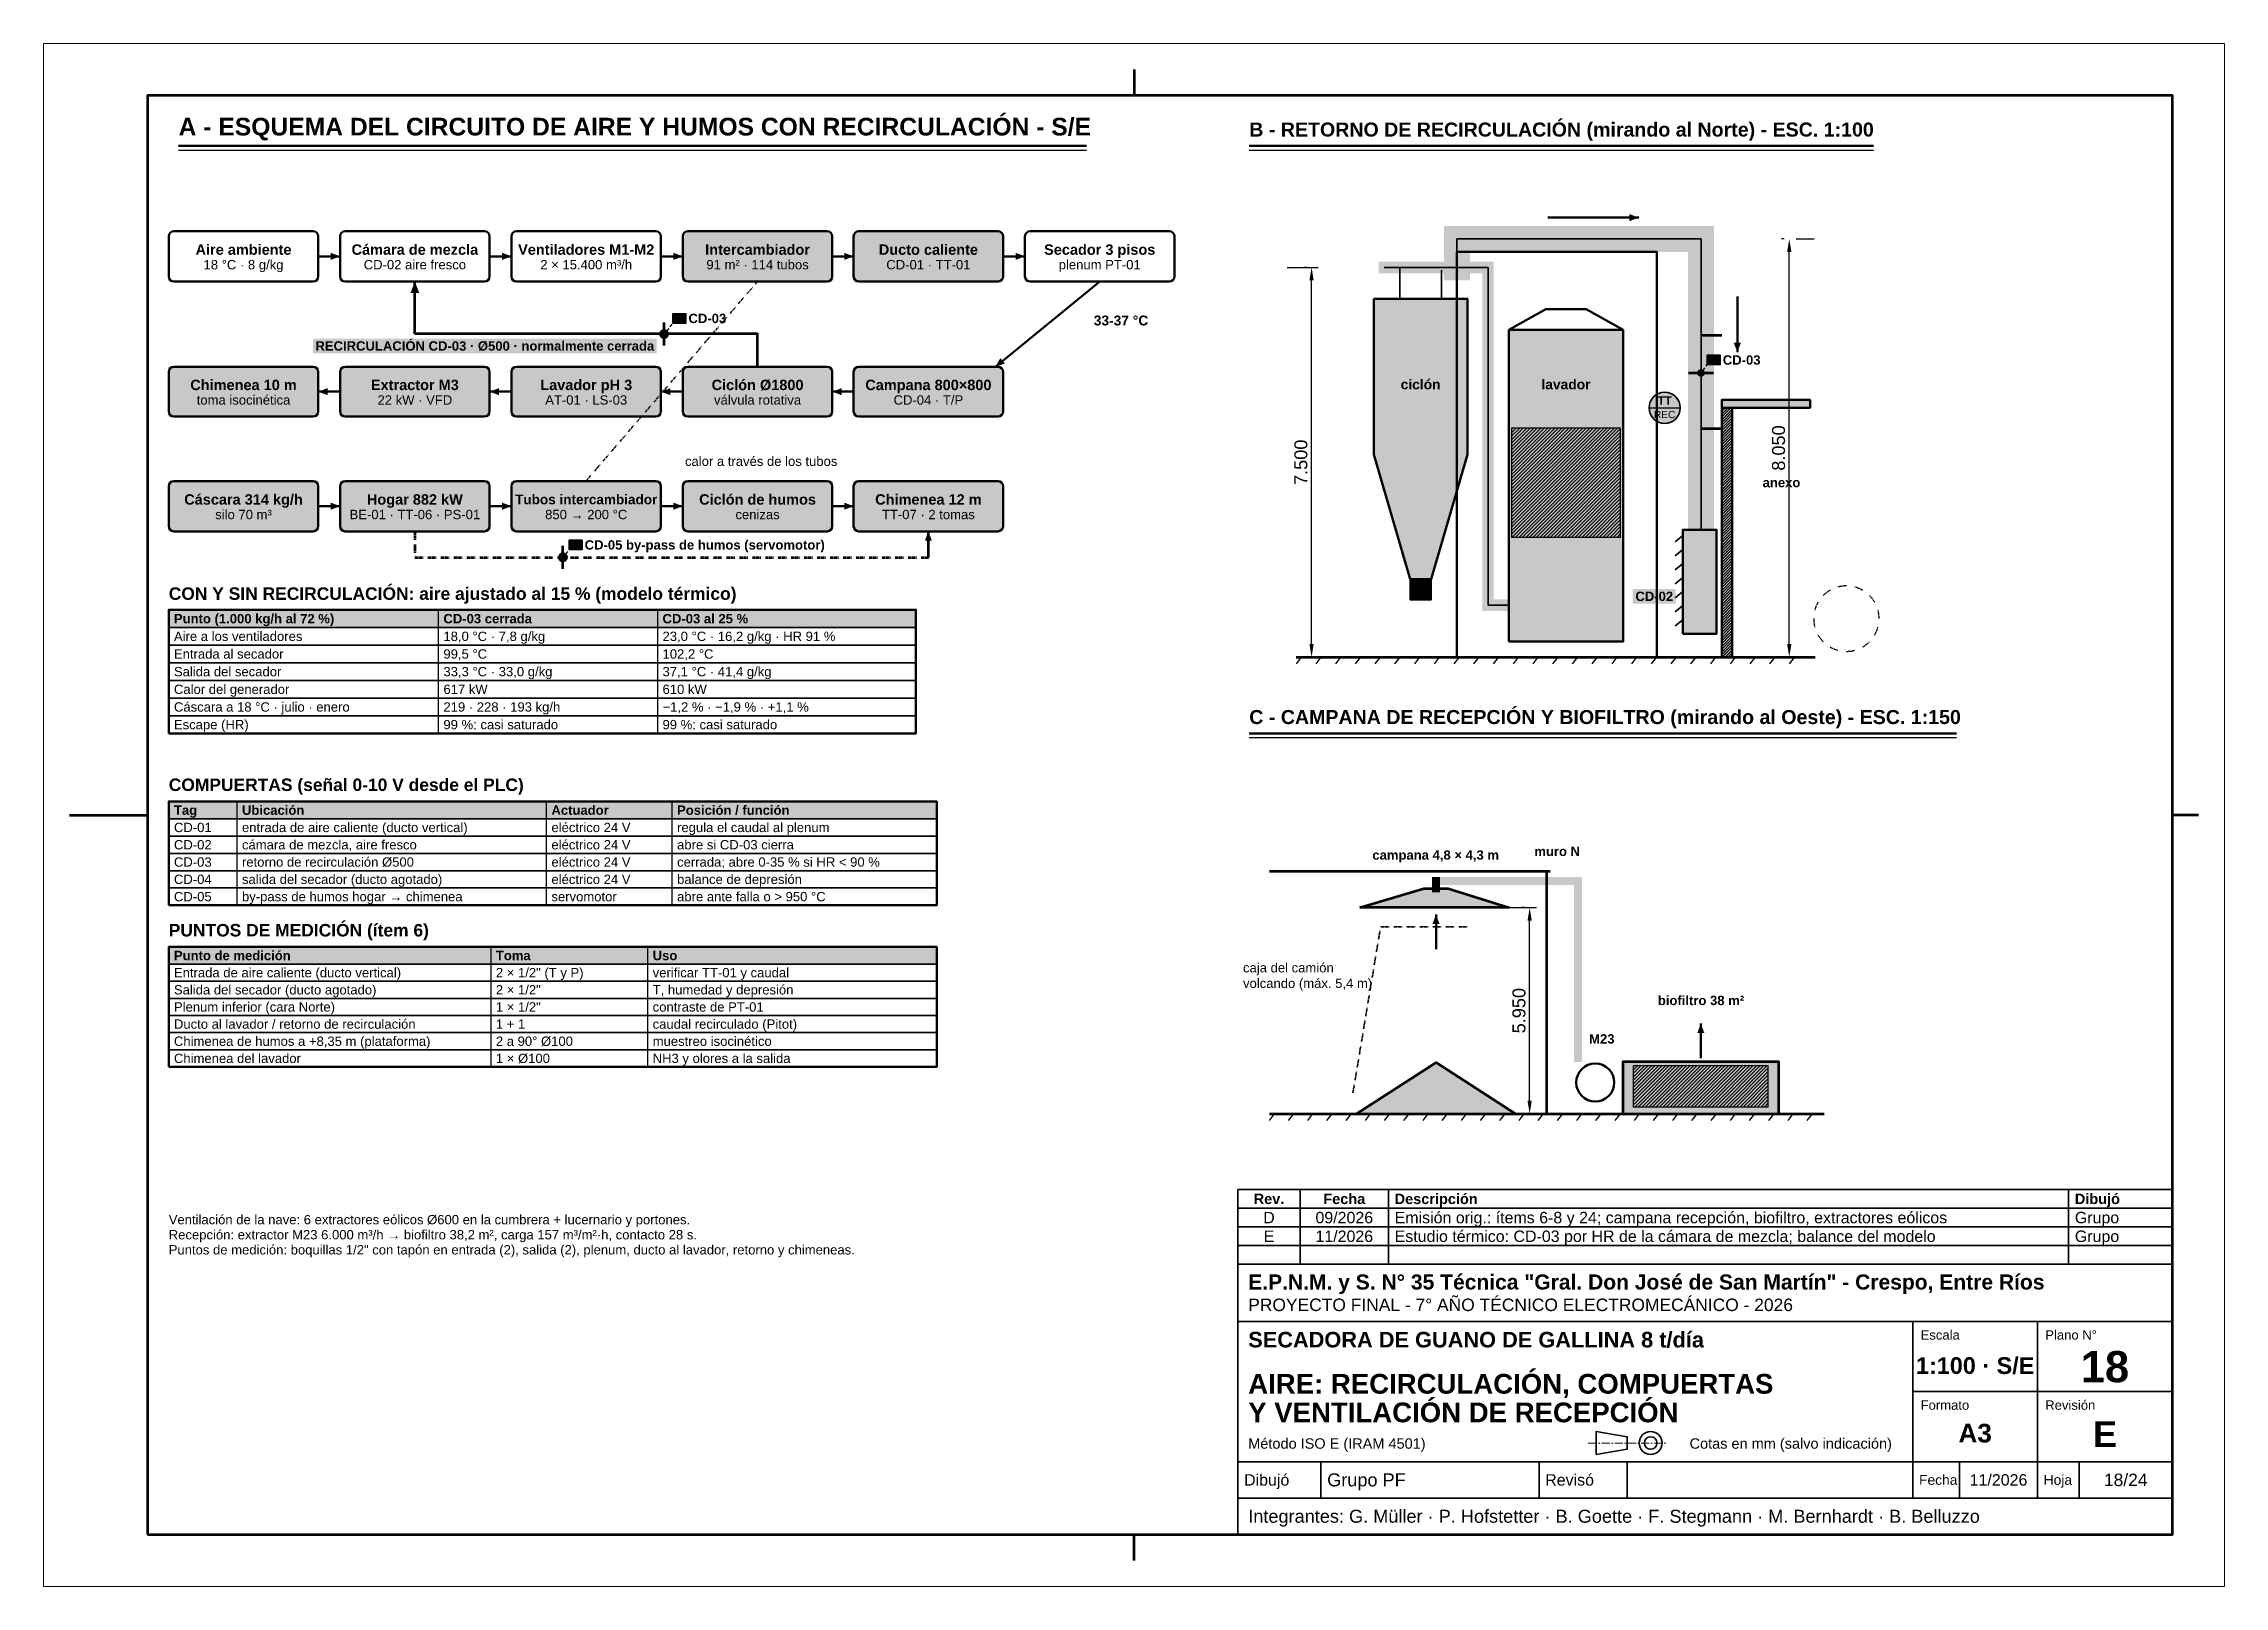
# Model space of a CAD drawing. Header units: millimetres. Extents: x 0 to 420, y 0 to 297.
import ezdxf
from ezdxf.enums import TextEntityAlignment as Align

# ---------------------------------------------------------------- set-up
doc = ezdxf.new("R2010")
doc.units = ezdxf.units.MM
doc.header["$LTSCALE"] = 0.5
doc.linetypes.add('CENTER', pattern=[5.08, 3.175, -0.635, 0.635, -0.635])
doc.linetypes.add('DASHED', pattern=[1.524, 1.27, -0.254])
for name, color, linetype, lineweight in [('CONTORNO', 7, 'CONTINUOUS', 50), ('COTAS', 7, 'CONTINUOUS', 25), ('EJES', 1, 'CENTER', 18), ('FINO', 7, 'CONTINUOUS', 25), ('HOJA', 8, 'CONTINUOUS', 13), ('OCULTAS', 8, 'DASHED', 25), ('RAYADO', 8, 'CONTINUOUS', 18), ('RECUADRO', 7, 'CONTINUOUS', 70), ('RELLENO', 9, 'CONTINUOUS', 13), ('ROTULO', 7, 'CONTINUOUS', 35), ('TEXTO', 7, 'CONTINUOUS', 25)]:
    doc.layers.add(name, color=color, linetype=linetype, lineweight=lineweight)
doc.styles.add('NEGRITA', font='arialbd.ttf')
doc.styles.get("Standard").update_dxf_attribs({"font": 'arial.ttf'})
doc.dimstyles.new('IRAM', dxfattribs={"dimtxt": 2.5, "dimasz": 2.5, "dimexe": 1.5, "dimexo": 1, "dimgap": 0.8, "dimtad": 1, "dimdec": 1, "dimtxsty": 'Standard', "dimcen": 2.5, "dimazin": 3, "dimtfac": 1, "dimtmove": 0, "dimatfit": 3})

msp = doc.modelspace()

# ---------------------------------------------------------------- texts
at = {"layer": 'ROTULO', "style": 'NEGRITA'}
for s, height, p in [('Fecha', 2, (250.5, 74.6)), ('Rev.', 2, (236, 74.6)), ('1:100 · S/E', 3.2258065, (372, 42.5)), ('18', 6, (397, 42.3)), ('A3', 3.6, (372, 29.5)), ('E', 5, (397, 29.3))]:
    msp.add_text(s, height=height, dxfattribs=at).set_placement(p, align=Align.MIDDLE_CENTER)
for s, height, p in [('Descripción', 2, (260.2, 74.6)), ('Dibujó', 2, (391.2, 74.6)), ('E.P.N.M. y S. N° 35 Técnica "Gral. Don José de San Martín" - Crespo, Entre Ríos', 2.9, (232, 58.6)), ('SECADORA DE GUANO DE GALLINA 8 t/día', 3, (232, 47.5)), ('AIRE: RECIRCULACIÓN, COMPUERTAS', 3.8, (232, 39)), ('Y VENTILACIÓN DE RECEPCIÓN', 3.8, (232, 33.49))]:
    msp.add_text(s, height=height, dxfattribs=at).set_placement(p, align=Align.MIDDLE_LEFT)
at = {"layer": 'ROTULO'}
for s, height, p in [('D', 2.2, (236, 71)), ('09/2026', 2.2, (250.5, 71)), ('E', 2.2, (236, 67.4)), ('11/2026', 2.2, (250.5, 67.4)), ('11/2026', 2.2, (376.5, 20.5)), ('18/24', 2.4, (401, 20.5))]:
    msp.add_text(s, height=height, dxfattribs=at).set_placement(p, align=Align.MIDDLE_CENTER)
for s, height, p in [('Emisión orig.: ítems 6-8 y 24; campana recepción, biofiltro, extractores eólicos', 2.2, (260.2, 71)), ('Grupo', 2.2, (391.2, 71)), ('Estudio térmico: CD-03 por HR de la cámara de mezcla; balance del modelo', 2.2, (260.2, 67.4)), ('Grupo', 2.2, (391.2, 67.4)), ('PROYECTO FINAL - 7° AÑO TÉCNICO ELECTROMECÁNICO - 2026', 2.4, (232, 54.2)), ('Método ISO E (IRAM 4501)', 2, (232, 27.5)), ('Cotas en mm (salvo indicación)', 2, (317, 27.5)), ('Dibujó', 2.2, (231.2, 20.5)), ('Grupo PF', 2.5, (247.2, 20.5)), ('Revisó', 2.2, (289.2, 20.5)), ('Fecha', 1.9, (361.2, 20.5)), ('Hoja', 1.9, (385.2, 20.5)), ('Integrantes: G. Müller · P. Hofstetter · B. Goette · F. Stegmann · M. Bernhardt · B. Belluzzo', 2.5, (232, 13.5))]:
    msp.add_text(s, height=height, dxfattribs=at).set_placement(p, align=Align.MIDDLE_LEFT)
for s, p in [('Escala', (361.5, 49.3)), ('Plano N°', (385.5, 49.3)), ('Formato', (361.5, 35.8)), ('Revisión', (385.5, 35.8))]:
    msp.add_text(s, height=1.8, dxfattribs=at).set_placement(p, align=Align.TOP_LEFT)
at = {"layer": 'TEXTO', "style": 'NEGRITA'}
for s, height, p in [('A - ESQUEMA DEL CIRCUITO DE AIRE Y HUMOS CON RECIRCULACIÓN - S/E', 3.4, (26, 278.3)), ('B - RETORNO DE RECIRCULACIÓN (mirando al Norte) - ESC. 1:100', 2.7, (232.2, 278.3)), ('CON Y SIN RECIRCULACIÓN: aire ajustado al 15 % (modelo térmico)', 2.4, (24.1, 189.2)), ('C - CAMPANA DE RECEPCIÓN Y BIOFILTRO (mirando al Oeste) - ESC. 1:150', 2.7, (232.2, 165.2)), ('COMPUERTAS (señal 0-10 V desde el PLC)', 2.4, (24.1, 152.4)), ('PUNTOS DE MEDICIÓN (ítem 6)', 2.4, (24.1, 124.4))]:
    msp.add_text(s, height=height, dxfattribs=at).set_placement(p, align=Align.BOTTOM_LEFT)
for s, height, p in [('Aire ambiente', 2, (38.5, 257.35)), ('Cámara de mezcla', 2, (71.5, 257.35)), ('Ventiladores M1-M2', 2, (104.5, 257.35)), ('Intercambiador', 2, (137.5, 257.35)), ('Ducto caliente', 2, (170.4, 257.35)), ('Secador 3 pisos', 2, (203.4, 257.35)), ('Chimenea 10 m', 2, (38.5, 231.3)), ('Extractor M3', 2, (71.5, 231.3)), ('Lavador pH 3', 2, (104.5, 231.3)), ('Ciclón Ø1800', 2, (137.5, 231.3)), ('Campana 800×800', 2, (170.4, 231.3)), ('ciclón', 1.9, (265.2, 231.4)), ('lavador', 1.9, (293.2, 231.4)), ('TT', 1.6, (312.2, 228.3)), ('Cáscara 314 kg/h', 2, (38.5, 209.25)), ('Hogar 882 kW', 2, (71.5, 209.25)), ('Tubos intercambiador', 1.867716, (104.5, 209.25)), ('Ciclón de humos', 2, (137.5, 209.25)), ('Chimenea 12 m', 2, (170.4, 209.25)), ('anexo', 1.8, (334.7, 212.5)), ('CD-02', 1.8, (310.2, 190.6)), ('campana 4,8 × 4,3 m', 1.8, (268.1, 140.8)), ('muro N', 1.8, (291.5, 141.5)), ('biofiltro 38 m²', 1.8, (319.2, 112.8)), ('M23', 1.8, (300.1, 105.4))]:
    msp.add_text(s, height=height, dxfattribs=at).set_placement(p, align=Align.MIDDLE_CENTER)
at = {"layer": 'TEXTO'}
for s, height, p in [('18 °C · 8 g/kg', 1.8, (38.5, 254.45)), ('CD-02 aire fresco', 1.8, (71.5, 254.45)), ('2 × 15.400 m³/h', 1.8, (104.5, 254.45)), ('91 m² · 114 tubos', 1.8, (137.5, 254.45)), ('CD-01 · TT-01', 1.8, (170.4, 254.45)), ('plenum PT-01', 1.8, (203.4, 254.45)), ('toma isocinética', 1.8, (38.5, 228.4)), ('22 kW · VFD', 1.8, (71.5, 228.4)), ('AT-01 · LS-03', 1.8, (104.5, 228.4)), ('válvula rotativa', 1.8, (137.5, 228.4)), ('CD-04 · T/P', 1.8, (170.4, 228.4)), ('REC', 1.4, (312.2, 225.6)), ('silo 70 m³', 1.8, (38.5, 206.35)), ('BE-01 · TT-06 · PS-01', 1.8, (71.5, 206.35)), ('850 → 200 °C', 1.8, (104.5, 206.35)), ('cenizas', 1.8, (137.5, 206.35)), ('TT-07 · 2 tomas', 1.8, (170.4, 206.35))]:
    msp.add_text(s, height=height, dxfattribs=at).set_placement(p, align=Align.MIDDLE_CENTER)
at = {"layer": 'TEXTO', "style": 'NEGRITA'}
for s, p in [('CD-03', (124.2, 244.1)), ('CD-03', (323.4, 236.1)), ('CD-05 by-pass de humos (servomotor)', (104.2, 200.5)), ('Punto (1.000 kg/h al 72 %)', (25.1, 186.3)), ('CD-03 cerrada', (77, 186.3)), ('CD-03 al 25 %', (119.2, 186.3)), ('Tag', (25.1, 149.435)), ('Ubicación', (38.2, 149.435)), ('Actuador', (97.8, 149.435)), ('Posición / función', (122, 149.435)), ('Punto de medición', (25.1, 121.45)), ('Toma', (87.1, 121.45)), ('Uso', (117.3, 121.45))]:
    msp.add_text(s, height=1.8, dxfattribs=at).set_placement(p, align=Align.MIDDLE_LEFT)
at = {"layer": 'TEXTO', "true_color": 0x2e8b57, "style": 'NEGRITA'}
msp.add_text('33-37 °C', height=1.9, dxfattribs=at).set_placement((207.5, 243.7), align=Align.MIDDLE_CENTER)
at = {"layer": 'TEXTO', "true_color": 0xe6781e, "style": 'NEGRITA'}
msp.add_text('RECIRCULACIÓN CD-03 · Ø500 · normalmente cerrada', height=1.8, dxfattribs=at).set_placement((117.6, 239.7), align=Align.TOP_RIGHT)
at = {"layer": 'TEXTO', "true_color": 0x6e6e6e}
msp.add_text('calor a través de los tubos', height=1.8, dxfattribs=at).set_placement((138.2, 216.6), align=Align.MIDDLE_CENTER)
at = {"layer": 'TEXTO'}
for s, p in [('Aire a los ventiladores', (25.1, 182.9)), ('18,0 °C · 7,8 g/kg', (77, 182.9)), ('23,0 °C · 16,2 g/kg · HR 91 %', (119.2, 182.9)), ('Salida del secador', (25.1, 176.1)), ('Entrada al secador', (25.1, 179.5)), ('33,3 °C · 33,0 g/kg', (77, 176.1)), ('99,5 °C', (77, 179.5)), ('37,1 °C · 41,4 g/kg', (119.2, 176.1)), ('102,2 °C', (119.2, 179.5)), ('Calor del generador', (25.1, 172.7)), ('617 kW', (77, 172.7)), ('610 kW', (119.2, 172.7)), ('Cáscara a 18 °C · julio · enero', (25.1, 169.3)), ('219 · 228 · 193 kg/h', (77, 169.3)), ('−1,2 % · −1,9 % · +1,1 %', (119.2, 169.3)), ('Escape (HR)', (25.1, 165.9)), ('99 %: casi saturado', (77, 165.9)), ('99 %: casi saturado', (119.2, 165.9)), ('CD-01', (25.1, 146.105)), ('entrada de aire caliente (ducto vertical)', (38.2, 146.105)), ('eléctrico 24 V', (97.8, 146.105)), ('regula el caudal al plenum', (122, 146.105)), ('CD-02', (25.1, 142.775)), ('cámara de mezcla, aire fresco', (38.2, 142.775)), ('eléctrico 24 V', (97.8, 142.775)), ('abre si CD-03 cierra', (122, 142.775)), ('CD-03', (25.1, 139.445)), ('retorno de recirculación Ø500', (38.2, 139.445)), ('eléctrico 24 V', (97.8, 139.445)), ('cerrada; abre 0-35 % si HR < 90 %', (122, 139.445)), ('CD-04', (25.1, 136.115)), ('salida del secador (ducto agotado)', (38.2, 136.115)), ('eléctrico 24 V', (97.8, 136.115)), ('balance de depresión', (122, 136.115)), ('CD-05', (25.1, 132.785)), ('by-pass de humos hogar → chimenea', (38.2, 132.785)), ('servomotor', (97.8, 132.785)), ('abre ante falla o > 950 °C', (122, 132.785)), ('Entrada de aire caliente (ducto vertical)', (25.1, 118.15)), ('2 × 1/2" (T y P)', (87.1, 118.15)), ('verificar TT-01 y caudal', (117.3, 118.15)), ('Salida del secador (ducto agotado)', (25.1, 114.85)), ('2 × 1/2"', (87.1, 114.85)), ('T, humedad y depresión', (117.3, 114.85)), ('Plenum inferior (cara Norte)', (25.1, 111.55)), ('Ducto al lavador / retorno de recirculación', (25.1, 108.25)), ('1 × 1/2"', (87.1, 111.55)), ('contraste de PT-01', (117.3, 111.55)), ('caudal recirculado (Pitot)', (117.3, 108.25)), ('Chimenea de humos a +8,35 m (plataforma)', (25.1, 104.95)), ('2 a 90° Ø100', (87.1, 104.95)), ('1 + 1', (87.1, 108.25)), ('muestreo isocinético', (117.3, 104.95)), ('Chimenea del lavador', (25.1, 101.65)), ('1 × Ø100', (87.1, 101.65)), ('NH3 y olores a la salida', (117.3, 101.65)), ('Ventilación de la nave: 6 extractores eólicos Ø600 en la cumbrera + lucernario y portones.', (24.1, 70.6)), ('Recepción: extractor M23 6.000 m³/h → biofiltro 38,2 m², carga 157 m³/m²·h, contacto 28 s.', (24.1, 67.7)), ('Puntos de medición: boquillas 1/2" con tapón en entrada (2), salida (2), plenum, ducto al lavador, retorno y chimeneas.', (24.1, 64.8))]:
    msp.add_text(s, height=1.8, dxfattribs=at).set_placement(p, align=Align.MIDDLE_LEFT)
at = {"layer": 'TEXTO', "true_color": 0xbe6428, "insert": (231, 120), "char_height": 1.8, "attachment_point": 1}
msp.add_mtext('caja del camión\\Pvolcando (máx. 5,4 m)', dxfattribs=at)

# ---------------------------------------------------------------- dimensions: what is measured, and where the dimension line sits
at = {"layer": 'COTAS'}
for base, p1, p2, text, override in [((336.2, 178.9), (336.2, 178.9), (336.2, 259.4), '8.050', {"dimlfac": 100}), ((244.2, 178.9), (244.2, 178.9), (244.2, 253.9), '7.500', {"dimlfac": 100}), ((286.2, 91), (286.2, 91), (286.2, 130.66667), '5.950', {"dimlfac": 150})]:
    msp.add_linear_dim(base=base, p1=p1, p2=p2, angle=90, text=text, dimstyle='IRAM', override=override, dxfattribs=at).render()

# ---------------------------------------------------------------- hatches: boundary and pattern name
at = {"layer": 'CONTORNO', "true_color": 0xe6781e}
for points in [[(307.2, 263.5), (305.4, 264.184), (305.4, 262.816)], [(71.5, 251.2), (70.664, 249), (72.336, 249)], [(326.2, 237.6), (326.884, 239.4), (325.516, 239.4)]]:
    msp.add_hatch(color=7, dxfattribs=at).paths.add_polyline_path(points)
at = {"layer": 'CONTORNO', "true_color": 0x3c3c3c}
for points in [[(57.1, 256.05), (55.3, 256.734), (55.3, 255.366)], [(90.1, 256.05), (88.3, 256.734), (88.3, 255.366)], [(123.1, 256.05), (121.3, 256.734), (121.3, 255.366)]]:
    msp.add_hatch(color=7, dxfattribs=at).paths.add_polyline_path(points)
at = {"layer": 'CONTORNO', "true_color": 0xd62828}
for points in [[(156, 256.05), (154.2, 256.734), (154.2, 255.366)], [(189, 256.05), (187.2, 256.734), (187.2, 255.366)]]:
    msp.add_hatch(color=7, dxfattribs=at).paths.add_polyline_path(points)
at = {"layer": 'CONTORNO', "true_color": 0x2e8b57}
for points in [[(183.3, 234.8), (185.12708, 235.40796), (184.26225, 236.46791)], [(52.9, 230), (54.7, 229.316), (54.7, 230.684)], [(85.9, 230), (87.7, 229.316), (87.7, 230.684)], [(118.9, 230), (120.7, 229.316), (120.7, 230.684)], [(151.9, 230), (153.7, 229.316), (153.7, 230.684)], [(268.16667, 129.33333), (267.48267, 127.53333), (268.85067, 127.53333)], [(319.16667, 108.33333), (318.48267, 106.53333), (319.85067, 106.53333)]]:
    msp.add_hatch(color=7, dxfattribs=at).paths.add_polyline_path(points)
at = {"layer": 'CONTORNO', "true_color": 0x6e6e6e}
for points in [[(57.1, 207.95), (55.3, 208.634), (55.3, 207.266)], [(90.1, 207.95), (88.3, 208.634), (88.3, 207.266)], [(123.1, 207.95), (121.3, 208.634), (121.3, 207.266)], [(156, 207.95), (154.2, 208.634), (154.2, 207.266)], [(170.4, 203.1), (169.716, 201.3), (171.084, 201.3)]]:
    msp.add_hatch(color=7, dxfattribs=at).paths.add_polyline_path(points)
at = {"layer": 'RAYADO', "true_color": 0xbe5a46}
h = msp.add_hatch(dxfattribs=at)
h.set_pattern_fill('ANSI31', scale=0.12)
h.paths.add_polyline_path([(323.2, 178.9), (325.2, 178.9), (325.2, 226.9), (323.2, 226.9)])
at = {"layer": 'RAYADO', "true_color": 0x78b478}
h = msp.add_hatch(dxfattribs=at)
h.set_pattern_fill('ANSI31', scale=0.15)
h.paths.add_polyline_path([(282.7, 202), (303.7, 202), (303.7, 223), (282.7, 223)])
at = {"layer": 'RAYADO', "true_color": 0x785a3c}
h = msp.add_hatch(dxfattribs=at)
h.set_pattern_fill('ANSI31', scale=0.15)
h.paths.add_polyline_path([(306.16667, 92.33333), (332.16667, 92.33333), (332.16667, 100.2), (306.16667, 100.2)])
at = {"layer": 'RELLENO', "true_color": 0xfdebeb}
for points in [[(123.4, 251.2), (151.6, 251.2), (151.9, 251.5), (151.9, 260.6), (151.6, 260.9), (123.4, 260.9), (123.1, 260.6), (123.1, 251.5)], [(156.3, 251.2), (184.5, 251.2), (184.8, 251.5), (184.8, 260.6), (184.5, 260.9), (156.3, 260.9), (156, 260.6), (156, 251.5)]]:
    msp.add_hatch(color=7, dxfattribs=at).paths.add_polyline_path(points)
at = {"layer": 'RELLENO', "true_color": 0xf2c8a0}
for points in [[(269.7, 251.4), (274.7, 251.4), (274.7, 261.9), (269.7, 261.9)], [(269.7, 256.9), (321.7, 256.9), (321.7, 261.9), (269.7, 261.9)], [(316.7, 200.9), (321.7, 200.9), (321.7, 261.9), (316.7, 261.9)]]:
    msp.add_hatch(color=7, dxfattribs=at).paths.add_polyline_path(points)
at = {"layer": 'RELLENO', "true_color": 0xb8d4c2}
for points in [[(257.1, 252.8), (279.3, 252.8), (279.3, 255), (257.1, 255)], [(277.1, 187.8), (279.3, 187.8), (279.3, 255), (277.1, 255)], [(277.1, 187.8), (283.3, 187.8), (283.3, 190), (277.1, 190)]]:
    msp.add_hatch(color=7, dxfattribs=at).paths.add_polyline_path(points)
at = {"layer": 'RELLENO', "true_color": 0xecf0f1}
msp.add_hatch(color=7, dxfattribs=at).paths.add_polyline_path([(256.2, 247.9), (274.2, 247.9), (274.2, 217.9), (267.2, 193.9), (263.2, 193.9), (256.2, 217.9)])
at = {"layer": 'RELLENO', "true_color": 0xd7e1f0}
for points in [[(121.2, 243.2), (123.7, 243.2), (123.7, 245), (121.2, 245)], [(320.4, 235.2), (322.9, 235.2), (322.9, 237), (320.4, 237)], [(101.2, 199.6), (103.7, 199.6), (103.7, 201.4), (101.2, 201.4)]]:
    msp.add_hatch(color=7, dxfattribs=at).paths.add_polyline_path(points)
at = {"layer": 'RELLENO', "true_color": 0xffffff}
for points in [[(51.86065, 237.4), (118.1, 237.4), (118.1, 240.2), (51.86065, 240.2)], [(323.2, 178.9), (325.2, 178.9), (325.2, 226.9), (323.2, 226.9)], [(306.06773, 189.2), (314.33227, 189.2), (314.33227, 192), (306.06773, 192)]]:
    msp.add_hatch(color=7, dxfattribs=at).paths.add_polyline_path(points)
h = msp.add_hatch(color=7, dxfattribs=at)
edge = h.paths.add_edge_path()
edge.add_arc((119.5, 241.1), 0.8, 0, 360)
at = {"layer": 'RELLENO', "true_color": 0xe6eee2}
msp.add_hatch(color=7, dxfattribs=at).paths.add_polyline_path([(282.2, 181.9), (304.2, 181.9), (304.2, 241.9), (282.2, 241.9)])
at = {"layer": 'RELLENO', "true_color": 0xe8f3ea}
for points in [[(24.4, 225.2), (52.6, 225.2), (52.9, 225.5), (52.9, 234.5), (52.6, 234.8), (24.4, 234.8), (24.1, 234.5), (24.1, 225.5)], [(57.4, 225.2), (85.6, 225.2), (85.9, 225.5), (85.9, 234.5), (85.6, 234.8), (57.4, 234.8), (57.1, 234.5), (57.1, 225.5)], [(90.4, 225.2), (118.6, 225.2), (118.9, 225.5), (118.9, 234.5), (118.6, 234.8), (90.4, 234.8), (90.1, 234.5), (90.1, 225.5)], [(123.4, 225.2), (151.6, 225.2), (151.9, 225.5), (151.9, 234.5), (151.6, 234.8), (123.4, 234.8), (123.1, 234.5), (123.1, 225.5)], [(156.3, 225.2), (184.5, 225.2), (184.8, 225.5), (184.8, 234.5), (184.5, 234.8), (156.3, 234.8), (156, 234.5), (156, 225.5)]]:
    msp.add_hatch(color=7, dxfattribs=at).paths.add_polyline_path(points)
at = {"layer": 'RELLENO', "true_color": 0xffffff}
h = msp.add_hatch(color=7, dxfattribs=at)
edge = h.paths.add_edge_path()
edge.add_arc((319.2, 233.6), 0.6, 0, 360)
h = msp.add_hatch(color=7, dxfattribs=at)
edge = h.paths.add_edge_path()
edge.add_arc((312.2, 226.9), 3, 0, 360)
at = {"layer": 'RELLENO', "true_color": 0xc8c8c8}
for points in [[(323.2, 226.9), (340.2, 226.9), (340.2, 228.4), (323.2, 228.4)], [(263.2, 189.9), (267.2, 189.9), (267.2, 193.9), (263.2, 193.9)]]:
    msp.add_hatch(color=7, dxfattribs=at).paths.add_polyline_path(points)
at = {"layer": 'RELLENO', "true_color": 0xececec}
for points in [[(24.4, 203.1), (52.6, 203.1), (52.9, 203.4), (52.9, 212.5), (52.6, 212.8), (24.4, 212.8), (24.1, 212.5), (24.1, 203.4)], [(57.4, 203.1), (85.6, 203.1), (85.9, 203.4), (85.9, 212.5), (85.6, 212.8), (57.4, 212.8), (57.1, 212.5), (57.1, 203.4)], [(90.4, 203.1), (118.6, 203.1), (118.9, 203.4), (118.9, 212.5), (118.6, 212.8), (90.4, 212.8), (90.1, 212.5), (90.1, 203.4)], [(123.4, 203.1), (151.6, 203.1), (151.9, 203.4), (151.9, 212.5), (151.6, 212.8), (123.4, 212.8), (123.1, 212.5), (123.1, 203.4)], [(156.3, 203.1), (184.5, 203.1), (184.8, 203.4), (184.8, 212.5), (184.5, 212.8), (156.3, 212.8), (156, 212.5), (156, 203.4)]]:
    msp.add_hatch(color=7, dxfattribs=at).paths.add_polyline_path(points)
at = {"layer": 'RELLENO', "true_color": 0xf5dabe}
msp.add_hatch(color=7, dxfattribs=at).paths.add_polyline_path([(315.7, 183.4), (322.2, 183.4), (322.2, 203.4), (315.7, 203.4)])
at = {"layer": 'RELLENO', "true_color": 0xffffff}
h = msp.add_hatch(color=7, dxfattribs=at)
edge = h.paths.add_edge_path()
edge.add_arc((100, 198.1), 0.8, 0, 360)
at = {"layer": 'RELLENO', "true_color": 0xe2e8ee}
for points in [[(24.1, 184.6), (168, 184.6), (168, 188), (24.1, 188)], [(24.1, 147.77), (172, 147.77), (172, 151.1), (24.1, 151.1)], [(24.1, 119.8), (172, 119.8), (172, 123.1), (24.1, 123.1)]]:
    msp.add_hatch(color=7, dxfattribs=at).paths.add_polyline_path(points)
at = {"layer": 'RELLENO', "true_color": 0xa0a6aa}
for points in [[(267.41667, 133.58333), (268.91667, 133.58333), (268.91667, 136.55), (267.41667, 136.55)], [(267.41667, 135.05), (296.25, 135.05), (296.25, 136.55), (267.41667, 136.55)], [(294.75, 100.91667), (296.25, 100.91667), (296.25, 136.55), (294.75, 136.55)]]:
    msp.add_hatch(color=7, dxfattribs=at).paths.add_polyline_path(points)
at = {"layer": 'RELLENO', "true_color": 0xe1e4e6}
msp.add_hatch(color=7, dxfattribs=at).paths.add_polyline_path([(253.5, 130.66667), (265.83333, 134.33333), (270.5, 134.33333), (282.16667, 130.66667)])
at = {"layer": 'RELLENO', "true_color": 0xc8aa7d}
msp.add_hatch(color=7, dxfattribs=at).paths.add_polyline_path([(252.83333, 91), (268.16667, 100.86667), (283.5, 91)])
at = {"layer": 'RELLENO', "true_color": 0xc8a578}
msp.add_hatch(color=7, dxfattribs=at).paths.add_polyline_path([(304.16667, 91), (334.16667, 91), (334.16667, 101), (304.16667, 101)])

# ---------------------------------------------------------------- linework, layer by layer
at = {"layer": 'CONTORNO'}
for p, q in [((26, 277.3), (200.83415, 277.3)), ((232.2, 277.3), (352.39578, 277.3)), ((232.2, 164.2), (368.3948, 164.2))]:
    msp.add_line(p, q, dxfattribs=at)
at = {"layer": 'CONTORNO', "lineweight": 50, "true_color": 0xe6781e}
for p, q in [((289.7, 263.5), (307.2, 263.5)), ((326.2, 248.3), (326.2, 237.6))]:
    msp.add_line(p, q, dxfattribs=at)
at = {"layer": 'CONTORNO', "lineweight": 50, "true_color": 0x3c3c3c}
for p, q in [((52.9, 256.05), (57.1, 256.05)), ((85.9, 256.05), (90.1, 256.05)), ((118.9, 256.05), (123.1, 256.05))]:
    msp.add_line(p, q, dxfattribs=at)
at = {"layer": 'CONTORNO', "lineweight": 50, "true_color": 0xd62828}
for p, q in [((151.9, 256.05), (156, 256.05)), ((184.8, 256.05), (189, 256.05))]:
    msp.add_line(p, q, dxfattribs=at)
at = {"layer": 'CONTORNO', "lineweight": 35}
for p, q in [((269.2, 247.9), (269.2, 253.4)), ((315.7, 202.3), (314.2, 201.1)), ((315.7, 199.6), (314.2, 198.4)), ((315.7, 196.9), (314.2, 195.7)), ((315.7, 194.2), (314.2, 193)), ((315.7, 191.5), (314.2, 190.3)), ((315.7, 188.8), (314.2, 187.6)), ((315.7, 186.1), (314.2, 184.9))]:
    msp.add_line(p, q, dxfattribs=at)
at = {"layer": 'CONTORNO', "lineweight": 100, "true_color": 0xe6781e}
msp.add_line((71.5, 241.1), (71.5, 251.2), dxfattribs=at)
at = {"layer": 'CONTORNO', "lineweight": 50, "true_color": 0x2e8b57}
for p, q in [((203.4, 251.2), (183.3, 234.8)), ((57.1, 230), (52.9, 230)), ((90.1, 230), (85.9, 230)), ((123.1, 230), (118.9, 230)), ((156, 230), (151.9, 230)), ((268.16667, 122.66667), (268.16667, 129.33333)), ((319.16667, 101.66667), (319.16667, 108.33333))]:
    msp.add_line(p, q, dxfattribs=at)
at = {"layer": 'CONTORNO', "lineweight": 70}
for p, q in [((119.5, 238.9), (119.5, 243.3)), ((316.8, 233.6), (321.6, 233.6)), ((100, 195.9), (100, 200.3)), ((241.2, 178.9), (341.2, 178.9)), ((236.1, 137.66667), (290.16667, 137.66667)), ((236.1, 91), (342.9, 91))]:
    msp.add_line(p, q, dxfattribs=at)
at = {"layer": 'CONTORNO', "lineweight": 70, "true_color": 0x555555}
for p, q in [((319.2, 240.9), (323.2, 240.9)), ((319.2, 222.9), (323.2, 222.9))]:
    msp.add_line(p, q, dxfattribs=at)
at = {"layer": 'CONTORNO', "lineweight": 50, "true_color": 0x6e6e6e}
for p, q in [((52.9, 207.95), (57.1, 207.95)), ((85.9, 207.95), (90.1, 207.95)), ((118.9, 207.95), (123.1, 207.95)), ((151.9, 207.95), (156, 207.95))]:
    msp.add_line(p, q, dxfattribs=at)
at = {"layer": 'CONTORNO', "lineweight": 70, "true_color": 0x6e6e6e}
msp.add_line((170.4, 198.1), (170.4, 203.1), dxfattribs=at)
at = {"layer": 'CONTORNO', "lineweight": 100}
msp.add_line((289.5, 91), (289.5, 137.66667), dxfattribs=at)
msp.add_line((289.5, 91), (289.5, 137.66667), dxfattribs=at)
at = {"layer": 'CONTORNO', "lineweight": 50}
for points in [[(25.1, 251.2), (51.9, 251.2, 0.414213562), (52.9, 252.2), (52.9, 259.9, 0.414213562), (51.9, 260.9), (25.1, 260.9, 0.414213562), (24.1, 259.9), (24.1, 252.2, 0.414213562)], [(58.1, 251.2), (84.9, 251.2, 0.414213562), (85.9, 252.2), (85.9, 259.9, 0.414213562), (84.9, 260.9), (58.1, 260.9, 0.414213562), (57.1, 259.9), (57.1, 252.2, 0.414213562)], [(91.1, 251.2), (117.9, 251.2, 0.414213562), (118.9, 252.2), (118.9, 259.9, 0.414213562), (117.9, 260.9), (91.1, 260.9, 0.414213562), (90.1, 259.9), (90.1, 252.2, 0.414213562)], [(124.1, 251.2), (150.9, 251.2, 0.414213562), (151.9, 252.2), (151.9, 259.9, 0.414213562), (150.9, 260.9), (124.1, 260.9, 0.414213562), (123.1, 259.9), (123.1, 252.2, 0.414213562)], [(157, 251.2), (183.8, 251.2, 0.414213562), (184.8, 252.2), (184.8, 259.9, 0.414213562), (183.8, 260.9), (157, 260.9, 0.414213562), (156, 259.9), (156, 252.2, 0.414213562)], [(190, 251.2), (216.8, 251.2, 0.414213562), (217.8, 252.2), (217.8, 259.9, 0.414213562), (216.8, 260.9), (190, 260.9, 0.414213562), (189, 259.9), (189, 252.2, 0.414213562)], [(25.1, 225.2), (51.9, 225.2, 0.414213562), (52.9, 226.2), (52.9, 233.8, 0.414213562), (51.9, 234.8), (25.1, 234.8, 0.414213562), (24.1, 233.8), (24.1, 226.2, 0.414213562)], [(58.1, 225.2), (84.9, 225.2, 0.414213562), (85.9, 226.2), (85.9, 233.8, 0.414213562), (84.9, 234.8), (58.1, 234.8, 0.414213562), (57.1, 233.8), (57.1, 226.2, 0.414213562)], [(91.1, 225.2), (117.9, 225.2, 0.414213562), (118.9, 226.2), (118.9, 233.8, 0.414213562), (117.9, 234.8), (91.1, 234.8, 0.414213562), (90.1, 233.8), (90.1, 226.2, 0.414213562)], [(124.1, 225.2), (150.9, 225.2, 0.414213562), (151.9, 226.2), (151.9, 233.8, 0.414213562), (150.9, 234.8), (124.1, 234.8, 0.414213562), (123.1, 233.8), (123.1, 226.2, 0.414213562)], [(157, 225.2), (183.8, 225.2, 0.414213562), (184.8, 226.2), (184.8, 233.8, 0.414213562), (183.8, 234.8), (157, 234.8, 0.414213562), (156, 233.8), (156, 226.2, 0.414213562)], [(25.1, 203.1), (51.9, 203.1, 0.414213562), (52.9, 204.1), (52.9, 211.8, 0.414213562), (51.9, 212.8), (25.1, 212.8, 0.414213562), (24.1, 211.8), (24.1, 204.1, 0.414213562)], [(58.1, 203.1), (84.9, 203.1, 0.414213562), (85.9, 204.1), (85.9, 211.8, 0.414213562), (84.9, 212.8), (58.1, 212.8, 0.414213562), (57.1, 211.8), (57.1, 204.1, 0.414213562)], [(91.1, 203.1), (117.9, 203.1, 0.414213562), (118.9, 204.1), (118.9, 211.8, 0.414213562), (117.9, 212.8), (91.1, 212.8, 0.414213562), (90.1, 211.8), (90.1, 204.1, 0.414213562)], [(124.1, 203.1), (150.9, 203.1, 0.414213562), (151.9, 204.1), (151.9, 211.8, 0.414213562), (150.9, 212.8), (124.1, 212.8, 0.414213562), (123.1, 211.8), (123.1, 204.1, 0.414213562)], [(157, 203.1), (183.8, 203.1, 0.414213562), (184.8, 204.1), (184.8, 211.8, 0.414213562), (183.8, 212.8), (157, 212.8, 0.414213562), (156, 211.8), (156, 204.1, 0.414213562)]]:
    msp.add_lwpolyline(points, format="xyb", close=True, dxfattribs=at)
at = {"layer": 'CONTORNO', "lineweight": 35, "true_color": 0xe6781e}
msp.add_lwpolyline([(272.2, 253.9), (272.2, 259.4), (319.2, 259.4), (319.2, 203.4)], dxfattribs=at)
at = {"layer": 'CONTORNO', "lineweight": 50, "true_color": 0x555555}
msp.add_lwpolyline([(272.2, 178.9), (272.2, 256.9), (310.7, 256.9), (310.7, 178.9)], dxfattribs=at)
at = {"layer": 'CONTORNO', "lineweight": 35, "true_color": 0x2e8b57}
msp.add_lwpolyline([(258.2, 253.9), (278.2, 253.9), (278.2, 188.9), (282.2, 188.9)], dxfattribs=at)
at = {"layer": 'CONTORNO', "lineweight": 35}
msp.add_lwpolyline([(261.2, 247.9), (261.2, 253.9), (265.2, 253.9)], dxfattribs=at)
at = {"layer": 'CONTORNO', "lineweight": 50}
for points in [[(256.2, 247.9), (274.2, 247.9), (274.2, 217.9), (267.2, 193.9), (263.2, 193.9), (256.2, 217.9)], [(282.2, 181.9), (304.2, 181.9), (304.2, 241.9), (282.2, 241.9)], [(323.2, 226.9), (340.2, 226.9), (340.2, 228.4), (323.2, 228.4)], [(323.2, 178.9), (325.2, 178.9), (325.2, 226.9), (323.2, 226.9)], [(315.7, 183.4), (322.2, 183.4), (322.2, 203.4), (315.7, 203.4)], [(252.83333, 91), (268.16667, 100.86667), (283.5, 91)]]:
    msp.add_lwpolyline(points, close=True, dxfattribs=at)
at = {"layer": 'CONTORNO', "lineweight": 35}
for points in [[(121.2, 243.2), (123.7, 243.2), (123.7, 245), (121.2, 245)], [(320.4, 235.2), (322.9, 235.2), (322.9, 237), (320.4, 237)], [(101.2, 199.6), (103.7, 199.6), (103.7, 201.4), (101.2, 201.4)], [(263.2, 189.9), (267.2, 189.9), (267.2, 193.9), (263.2, 193.9)]]:
    msp.add_lwpolyline(points, close=True, dxfattribs=at)
at = {"layer": 'CONTORNO', "lineweight": 50}
msp.add_lwpolyline([(282.2, 241.9), (289.3, 245.9), (297.1, 245.9), (304.2, 241.9)], dxfattribs=at)
at = {"layer": 'CONTORNO', "lineweight": 100, "true_color": 0xe6781e}
msp.add_lwpolyline([(137.5, 234.8), (137.5, 241.1), (71.5, 241.1)], dxfattribs=at)
at = {"layer": 'CONTORNO'}
for points in [[(24.1, 164.2), (168, 164.2), (168, 188), (24.1, 188)], [(24.1, 131.12), (172, 131.12), (172, 151.1), (24.1, 151.1)], [(24.1, 100), (172, 100), (172, 123.1), (24.1, 123.1)]]:
    msp.add_lwpolyline(points, close=True, dxfattribs=at)
at = {"layer": 'CONTORNO', "lineweight": 70}
for points in [[(253.5, 130.66667), (265.83333, 134.33333), (270.5, 134.33333), (282.16667, 130.66667)], [(304.16667, 91), (334.16667, 91), (334.16667, 101), (304.16667, 101)]]:
    msp.add_lwpolyline(points, close=True, dxfattribs=at)
at = {"layer": 'CONTORNO', "lineweight": 35}
for centre, radius in [((119.5, 241.1), 0.8), ((319.2, 233.6), 0.6), ((312.2, 226.9), 3), ((100, 198.1), 0.8)]:
    msp.add_circle(centre, radius, dxfattribs=at)
at = {"layer": 'CONTORNO', "lineweight": 50}
msp.add_circle((298.83333, 97), 3.66667, dxfattribs=at)
at = {"layer": 'EJES'}
msp.add_line((297.5, 27.6), (312.5, 27.6), dxfattribs=at)
at = {"layer": 'FINO'}
for p, q in [((26, 276.5), (200.83415, 276.5)), ((232.2, 276.5), (352.39578, 276.5)), ((337.5, 259.4), (341, 259.4)), ((239.5, 253.9), (245.5, 253.9)), ((309.2, 226.9), (315.2, 226.9)), ((76, 188), (76, 164.2)), ((118.2, 188), (118.2, 164.2)), ((242.2, 178.9), (241.2, 177.6)), ((246, 178.9), (245, 177.6)), ((249.8, 178.9), (248.8, 177.6)), ((253.6, 178.9), (252.6, 177.6)), ((257.4, 178.9), (256.4, 177.6)), ((261.2, 178.9), (260.2, 177.6)), ((265, 178.9), (264, 177.6)), ((268.8, 178.9), (267.8, 177.6)), ((272.6, 178.9), (271.6, 177.6)), ((276.4, 178.9), (275.4, 177.6)), ((280.2, 178.9), (279.2, 177.6)), ((284, 178.9), (283, 177.6)), ((287.8, 178.9), (286.8, 177.6)), ((291.6, 178.9), (290.6, 177.6)), ((295.4, 178.9), (294.4, 177.6)), ((299.2, 178.9), (298.2, 177.6)), ((303, 178.9), (302, 177.6)), ((306.8, 178.9), (305.8, 177.6)), ((310.6, 178.9), (309.6, 177.6)), ((314.4, 178.9), (313.4, 177.6)), ((318.2, 178.9), (317.2, 177.6)), ((322, 178.9), (321, 177.6)), ((325.8, 178.9), (324.8, 177.6)), ((329.6, 178.9), (328.6, 177.6)), ((333.4, 178.9), (332.4, 177.6)), ((337.2, 178.9), (336.2, 177.6)), ((232.2, 163.4), (368.3948, 163.4)), ((37.2, 151.1), (37.2, 131.12)), ((96.8, 151.1), (96.8, 131.12)), ((121, 151.1), (121, 131.12)), ((282.16667, 130.66667), (287.5, 130.66667)), ((86.1, 123.1), (86.1, 100)), ((116.3, 123.1), (116.3, 100)), ((237, 91), (236, 89.7)), ((240.7, 91), (239.7, 89.7)), ((244.4, 91), (243.4, 89.7)), ((248.1, 91), (247.1, 89.7)), ((251.8, 91), (250.8, 89.7)), ((255.5, 91), (254.5, 89.7)), ((259.2, 91), (258.2, 89.7)), ((262.9, 91), (261.9, 89.7)), ((266.6, 91), (265.6, 89.7)), ((270.3, 91), (269.3, 89.7)), ((274, 91), (273, 89.7)), ((277.7, 91), (276.7, 89.7)), ((281.4, 91), (280.4, 89.7)), ((285.1, 91), (284.1, 89.7)), ((288.8, 91), (287.8, 89.7)), ((292.5, 91), (291.5, 89.7)), ((296.2, 91), (295.2, 89.7)), ((299.9, 91), (298.9, 89.7)), ((303.6, 91), (302.6, 89.7)), ((307.3, 91), (306.3, 89.7)), ((311, 91), (310, 89.7)), ((314.7, 91), (313.7, 89.7)), ((318.4, 91), (317.4, 89.7)), ((322.1, 91), (321.1, 89.7)), ((325.8, 91), (324.8, 89.7)), ((329.5, 91), (328.5, 89.7)), ((333.2, 91), (332.2, 89.7)), ((336.9, 91), (335.9, 89.7)), ((340.6, 91), (339.6, 89.7))]:
    msp.add_line(p, q, dxfattribs=at)
for points in [[(282.7, 202), (303.7, 202), (303.7, 223), (282.7, 223)], [(24.1, 184.6), (168, 184.6), (168, 188), (24.1, 188)], [(24.1, 181.2), (168, 181.2), (168, 184.6), (24.1, 184.6)], [(24.1, 177.8), (168, 177.8), (168, 181.2), (24.1, 181.2)], [(24.1, 174.4), (168, 174.4), (168, 177.8), (24.1, 177.8)], [(24.1, 171), (168, 171), (168, 174.4), (24.1, 174.4)], [(24.1, 167.6), (168, 167.6), (168, 171), (24.1, 171)], [(24.1, 164.2), (168, 164.2), (168, 167.6), (24.1, 167.6)], [(24.1, 147.77), (172, 147.77), (172, 151.1), (24.1, 151.1)], [(24.1, 144.44), (172, 144.44), (172, 147.77), (24.1, 147.77)], [(24.1, 141.11), (172, 141.11), (172, 144.44), (24.1, 144.44)], [(24.1, 137.78), (172, 137.78), (172, 141.11), (24.1, 141.11)], [(24.1, 134.45), (172, 134.45), (172, 137.78), (24.1, 137.78)], [(24.1, 131.12), (172, 131.12), (172, 134.45), (24.1, 134.45)], [(24.1, 119.8), (172, 119.8), (172, 123.1), (24.1, 123.1)], [(24.1, 116.5), (172, 116.5), (172, 119.8), (24.1, 119.8)], [(24.1, 113.2), (172, 113.2), (172, 116.5), (24.1, 116.5)], [(24.1, 109.9), (172, 109.9), (172, 113.2), (24.1, 113.2)], [(24.1, 106.6), (172, 106.6), (172, 109.9), (24.1, 109.9)], [(24.1, 103.3), (172, 103.3), (172, 106.6), (24.1, 106.6)], [(24.1, 100), (172, 100), (172, 103.3), (24.1, 103.3)], [(306.16667, 92.33333), (332.16667, 92.33333), (332.16667, 100.2), (306.16667, 100.2)]]:
    msp.add_lwpolyline(points, close=True, dxfattribs=at)
at = {"layer": 'HOJA'}
msp.add_lwpolyline([(0, 0), (420, 0), (420, 297), (0, 297)], close=True, dxfattribs=at)
at = {"layer": 'OCULTAS', "true_color": 0x6e6e6e}
for p, q in [((133.8295, 246.92888), (134.87233, 248.14235)), ((135.45892, 248.82493), (136.50175, 250.0384)), ((137.08834, 250.72097), (137.5, 251.2)), ((130.57067, 243.13678), (131.6135, 244.35025)), ((132.20009, 245.03283), (133.24291, 246.2463)), ((127.31184, 239.34468), (128.35466, 240.55815)), ((128.94125, 241.24073), (129.98408, 242.4542)), ((124.053, 235.55258), (125.09583, 236.76606)), ((125.68242, 237.44863), (126.72525, 238.6621)), ((119.16475, 229.86444), (120.20758, 231.07791)), ((120.79417, 231.76049), (121.837, 232.97396)), ((122.42359, 233.65654), (123.46641, 234.87001)), ((115.90592, 226.07234), (116.94874, 227.28581)), ((117.53533, 227.96839), (118.57816, 229.18186)), ((112.64708, 222.28024), (113.68991, 223.49371)), ((114.2765, 224.17629), (115.31933, 225.38976)), ((109.38825, 218.48815), (110.43108, 219.70162)), ((111.01767, 220.38419), (112.06049, 221.59767)), ((106.12942, 214.69605), (107.17224, 215.90952)), ((107.75883, 216.5921), (108.80166, 217.80557)), ((104.5, 212.8), (105.54283, 214.01347))]:
    msp.add_line(p, q, dxfattribs=at)
at = {"layer": 'OCULTAS'}
for p, q in [((120.1, 241.7), (120.45482, 242.18384)), ((120.69136, 242.5064), (121.04618, 242.99025)), ((319.6, 234.1), (319.9529, 234.58524)), ((320.18817, 234.90874), (320.4, 235.2)), ((100.6, 198.7), (100.93282, 199.19923)), ((101.1547, 199.53205), (101.2, 199.6))]:
    msp.add_line(p, q, dxfattribs=at)
at = {"layer": 'OCULTAS', "lineweight": 70, "true_color": 0x6e6e6e}
for p, q in [((71.5, 203.1), (71.5, 201.5)), ((71.5, 200.6), (71.5, 199)), ((71.5, 198.1), (73.1, 198.1)), ((74, 198.1), (75.6, 198.1)), ((76.5, 198.1), (78.1, 198.1)), ((79, 198.1), (80.6, 198.1)), ((81.5, 198.1), (83.1, 198.1)), ((84, 198.1), (85.6, 198.1)), ((86.5, 198.1), (88.1, 198.1)), ((89, 198.1), (90.6, 198.1)), ((91.5, 198.1), (93.1, 198.1)), ((94, 198.1), (95.6, 198.1)), ((96.5, 198.1), (98.1, 198.1)), ((99, 198.1), (100.6, 198.1)), ((101.5, 198.1), (103.1, 198.1)), ((104, 198.1), (105.6, 198.1)), ((106.5, 198.1), (108.1, 198.1)), ((109, 198.1), (110.6, 198.1)), ((111.5, 198.1), (113.1, 198.1)), ((114, 198.1), (115.6, 198.1)), ((116.5, 198.1), (118.1, 198.1)), ((119, 198.1), (120.6, 198.1)), ((121.5, 198.1), (123.1, 198.1)), ((124, 198.1), (125.6, 198.1)), ((126.5, 198.1), (128.1, 198.1)), ((129, 198.1), (130.6, 198.1)), ((131.5, 198.1), (133.1, 198.1)), ((134, 198.1), (135.6, 198.1)), ((136.5, 198.1), (138.1, 198.1)), ((139, 198.1), (140.6, 198.1)), ((141.5, 198.1), (143.1, 198.1)), ((144, 198.1), (145.6, 198.1)), ((146.5, 198.1), (148.1, 198.1)), ((149, 198.1), (150.6, 198.1)), ((151.5, 198.1), (153.1, 198.1)), ((154, 198.1), (155.6, 198.1)), ((156.5, 198.1), (158.1, 198.1)), ((159, 198.1), (160.6, 198.1)), ((161.5, 198.1), (163.1, 198.1)), ((164, 198.1), (165.6, 198.1)), ((166.5, 198.1), (168.1, 198.1)), ((169, 198.1), (170.4, 198.1))]:
    msp.add_line(p, q, dxfattribs=at)
at = {"layer": 'OCULTAS', "lineweight": 35, "true_color": 0xbe6428}
for p, q in [((257.09864, 124.59182), (257.36167, 126.17005)), ((257.5586, 127), (259.1586, 127)), ((260.0586, 127), (261.6586, 127)), ((262.5586, 127), (264.1586, 127)), ((265.0586, 127), (266.6586, 127)), ((267.5586, 127), (269.1586, 127)), ((270.0586, 127), (271.6586, 127)), ((272.5586, 127), (274.1586, 127)), ((256.68764, 122.12583), (256.95068, 123.70406)), ((255.86564, 117.19386), (256.12868, 118.77209)), ((256.27664, 119.65985), (256.53968, 121.23808)), ((255.04365, 112.26189), (255.30669, 113.84012)), ((255.45465, 114.72788), (255.71768, 116.30611)), ((254.63265, 109.79591), (254.89569, 111.37414)), ((253.81066, 104.86394), (254.07369, 106.44217)), ((254.22165, 107.32992), (254.48469, 108.90815)), ((252.98866, 99.93197), (253.2517, 101.5102)), ((253.39966, 102.39795), (253.6627, 103.97618)), ((252.57766, 97.46598), (252.8407, 99.04422)), ((252.16667, 95), (252.42971, 96.57823))]:
    msp.add_line(p, q, dxfattribs=at)
at = {"layer": 'OCULTAS'}
for start, end in [(150, 165), (120, 135), (90, 105), (60, 75), (30, 45), (180, 195), (0, 15), (210, 225), (240, 255), (300, 315), (330, 345), (270, 285)]:
    msp.add_arc((347.2, 186.3), 6.3, start, end, dxfattribs=at)
at = {"layer": 'RECUADRO'}
for p, q in [((210, 292), (210, 287)), ((5, 148.5), (20, 148.5)), ((415, 148.5), (410, 148.5)), ((210, 5), (210, 10))]:
    msp.add_line(p, q, dxfattribs=at)
msp.add_lwpolyline([(20, 10), (410, 10), (410, 287), (20, 287)], close=True, dxfattribs=at)
at = {"layer": 'ROTULO'}
for p, q in [((242, 72.8), (242, 76.4)), ((259, 72.8), (259, 76.4)), ((390, 72.8), (390, 76.4)), ((242, 69.2), (242, 72.8)), ((259, 69.2), (259, 72.8)), ((390, 69.2), (390, 72.8)), ((242, 65.6), (242, 69.2)), ((259, 65.6), (259, 69.2)), ((390, 65.6), (390, 69.2)), ((242, 62), (242, 65.6)), ((259, 62), (259, 65.6)), ((390, 62), (390, 65.6)), ((230, 62), (410, 62)), ((230, 10), (230, 62)), ((230, 51), (410, 51)), ((360, 24), (360, 51)), ((384, 24), (384, 51)), ((360, 37.5), (410, 37.5)), ((230, 24), (410, 24)), ((246, 17), (246, 24)), ((288, 17), (288, 24)), ((305, 17), (305, 24)), ((360, 17), (360, 24)), ((369, 17), (369, 24)), ((384, 17), (384, 24)), ((392, 17), (392, 24)), ((230, 17), (410, 17))]:
    msp.add_line(p, q, dxfattribs=at)
for points in [[(230, 72.8), (410, 72.8), (410, 76.4), (230, 76.4)], [(230, 69.2), (410, 69.2), (410, 72.8), (230, 72.8)], [(230, 65.6), (410, 65.6), (410, 69.2), (230, 69.2)], [(230, 62), (410, 62), (410, 65.6), (230, 65.6)], [(299, 25.4), (305, 26.4), (305, 28.8), (299, 29.8)]]:
    msp.add_lwpolyline(points, close=True, dxfattribs=at)
for radius in [2.2, 1.2]:
    msp.add_circle((309.5, 27.6), radius, dxfattribs=at)

msp.set_redraw_order([(e.dxf.handle, doc.entitydb.next_handle()) for e in msp.query("TEXT MTEXT ATTDEF DIMENSION ARC_DIMENSION")])  # texts and dimensions are drawn at this point

doc.saveas('drawing.dxf')
